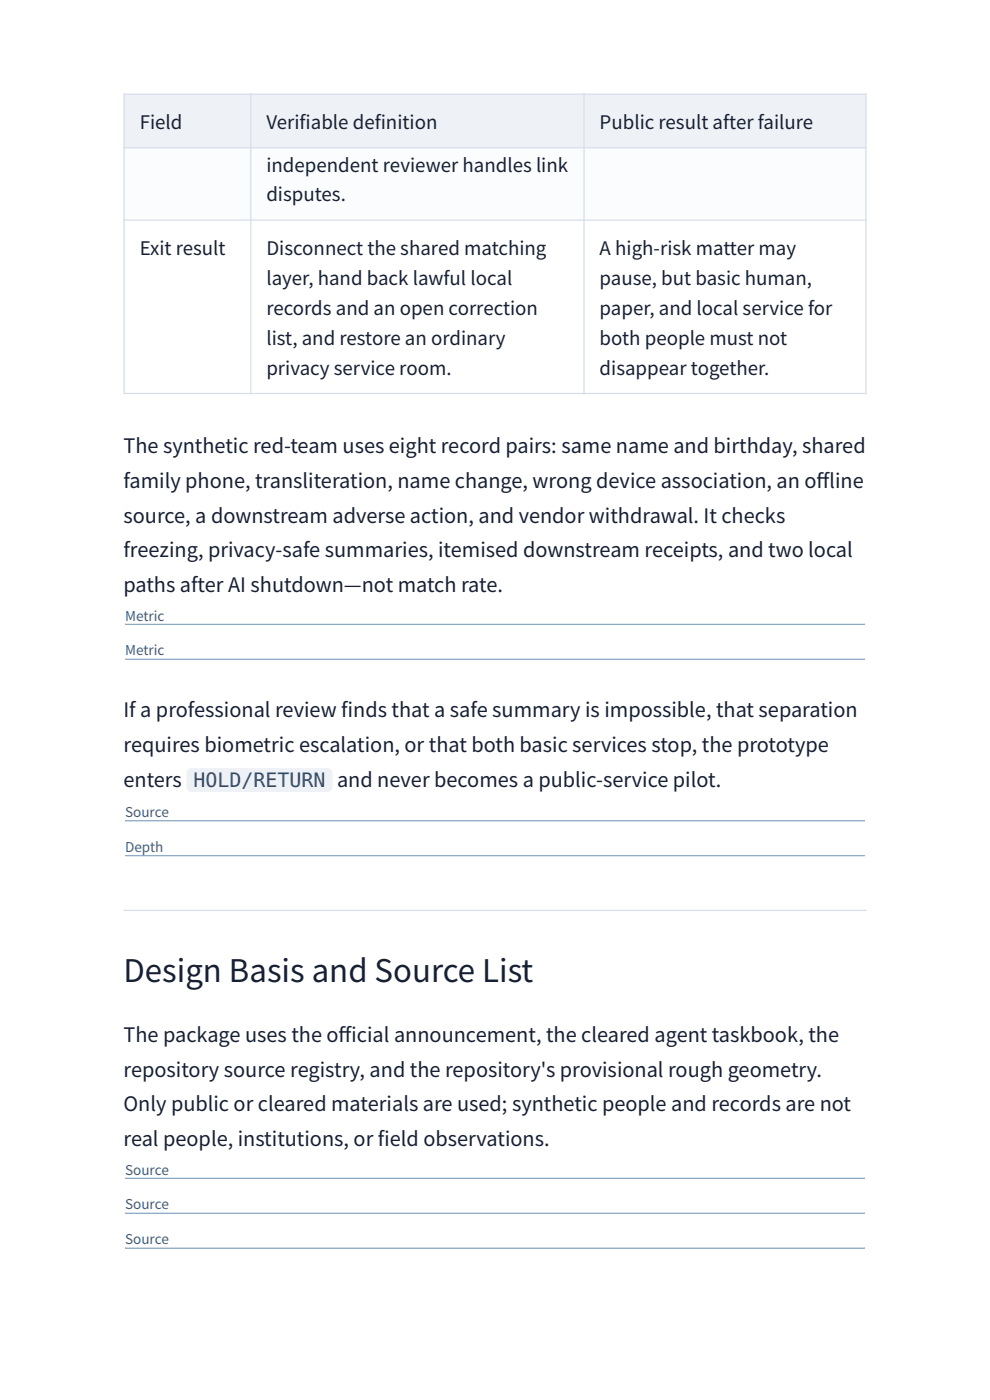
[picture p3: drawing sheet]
<svg xmlns="http://www.w3.org/2000/svg" width="210mm" height="297mm" viewBox="0 0 210 297" stroke-linecap="round" stroke-linejoin="round" font-family="sans-serif">
<defs><g id="words">
<text font-size="6.6" fill="#172033" x="26.2" y="208.3">Design Basis and Source List</text>
<g font-size="4.2" fill="#172033">
<text x="26.2" y="96">The synthetic red-team uses eight record pairs: same name and birthday, shared</text>
<text x="26.2" y="103.4">family phone, transliteration, name change, wrong device association, an of</text>
<text x="173.2" y="103.4">f</text>
<text x="173.2" y="103.4">line</text>
<text x="26.2" y="110.9">source, a downstream adverse action, and vendor withdrawal. It checks</text>
<text x="26.2" y="118.3">freezing, privacy-safe summaries, itemised downstream receipts, and two local</text>
<text x="26.2" y="125.7">paths after AI shutdown—not match rate.</text>
<text x="26.2" y="152.1">If a professional review f</text>
<text x="72.4" y="152.1">inds that a safe summary is impossible, that separation</text>
<text x="26.2" y="159.5">requires biometric escalation, or that both basic services stop, the prototype</text>
<text x="26.2" y="166.9">enters</text>
<text x="71.5" y="166.9">and never becomes a public-service pilot.</text>
<text x="26.2" y="221">The package uses the of</text>
<text x="71.8" y="221">f</text>
<text x="71.8" y="221">icial announcement, the cleared agent taskbook, the</text>
<text x="26.2" y="228.4">repository source registry, and the repository's provisional rough geometry.</text>
<text x="26.2" y="235.8">Only public or cleared materials are used; synthetic people and records are not</text>
<text x="26.2" y="243.2">real people, institutions, or f</text>
<text x="80.2" y="243.2">ield observations.</text>
</g>
<text font-size="4.2" fill="#1d4f7a" x="41" y="166.9">HOLD/RETURN</text>
<g font-size="4" fill="#172033">
<text x="29.6" y="27.4">Field</text>
<text x="56.5" y="27.4">Verif</text>
<text x="63.6" y="27.4">iable def</text>
<text x="79.5" y="27.4">inition</text>
<text x="127.2" y="27.4">Public result after failure</text>
<text x="56.5" y="36.4">independent reviewer handles link</text>
<text x="56.5" y="42.7">disputes.</text>
<text x="29.6" y="54.1">Exit result</text>
<text x="56.5" y="54.1">Disconnect the shared matching</text>
<text x="127.2" y="54.1">A high-risk matter may</text>
<text x="56.5" y="60.5">layer, hand back lawful local</text>
<text x="127.2" y="60.5">pause, but basic human,</text>
<text x="56.5" y="66.8">records and an open correction</text>
<text x="127.2" y="66.8">paper, and local service for</text>
<text x="56.5" y="73.2">list, and restore an ordinary</text>
<text x="127.2" y="73.2">both people must not</text>
<text x="56.5" y="79.5">privacy service room.</text>
<text x="127.2" y="79.5">disappear together.</text>
</g>
<g font-size="2.9" fill="#315f87">
<text x="26.5" y="131.6">Metric</text>
<text x="26.5" y="139">Metric</text>
<text x="26.5" y="173.3">Source</text>
<text x="26.5" y="180.7">Depth</text>
<text x="26.5" y="249.2">Source</text>
<text x="26.5" y="256.6">Source</text>
<text x="26.5" y="264">Source</text>
</g>
</g></defs>
<path d="M19.8 19.8h170.4v257.4h-170.4z" fill="#f4f7fa"/>
<path d="M19.8 19.8h170.4v257.4h-170.4z" fill="#fff"/>
<g fill="#eef2f7">
<path d="M26.3 20h26.9v11.4h-26.9z"/>
<path d="M53.2 20h70.7v11.4h-70.7z"/>
<path d="M123.9 20h59.8v11.4h-59.8z"/>
</g>
<path d="M26.3 31.4h157.4v15.2h-157.4z" fill="#fafcfe"/>
<path d="M26.2 20h157.6M26.3 19.8v63.8M53.2 19.8v63.8M123.9 19.8v63.8M183.7 19.8v63.8M26.2 31.4h157.6M26.2 46.7h157.6M26.2 83.5h157.6" fill="none" stroke="#d7dee8" stroke-width=".26"/>
<path d="M26.2 193.3h157.6zM26.2 193h157.6v.3h-157.6z" fill-rule="evenodd" fill="#d7dee8"/>
<g fill="#8aa8c3">
<path d="M26.5 132.3h157zM26.5 132.3h157v.3h-157z" fill-rule="evenodd"/>
<path d="M26.5 139.7h157zM26.5 139.7h157v.3h-157z" fill-rule="evenodd"/>
</g>
<path d="M39.6 162.9h31v5.1h-31z" fill="#eef2f7"/>
<g fill="#8aa8c3">
<path d="M26.5 173.9l157 .1zM26.5 173.9h157v.3h-157z" fill-rule="evenodd"/>
<path d="M26.5 181.3l157 .1zM26.5 181.3h157v.4h-157z" fill-rule="evenodd"/>
<path d="M26.5 249.8l157 .1zM26.5 249.8h157v.3h-157z" fill-rule="evenodd"/>
<path d="M26.5 257.2l157 .1zM26.5 257.2h157v.3h-157z" fill-rule="evenodd"/>
<path d="M26.5 264.6l157 .1zM26.5 264.6h157v.3h-157z" fill-rule="evenodd"/>
</g>
<use href="#words"/>
</svg>
